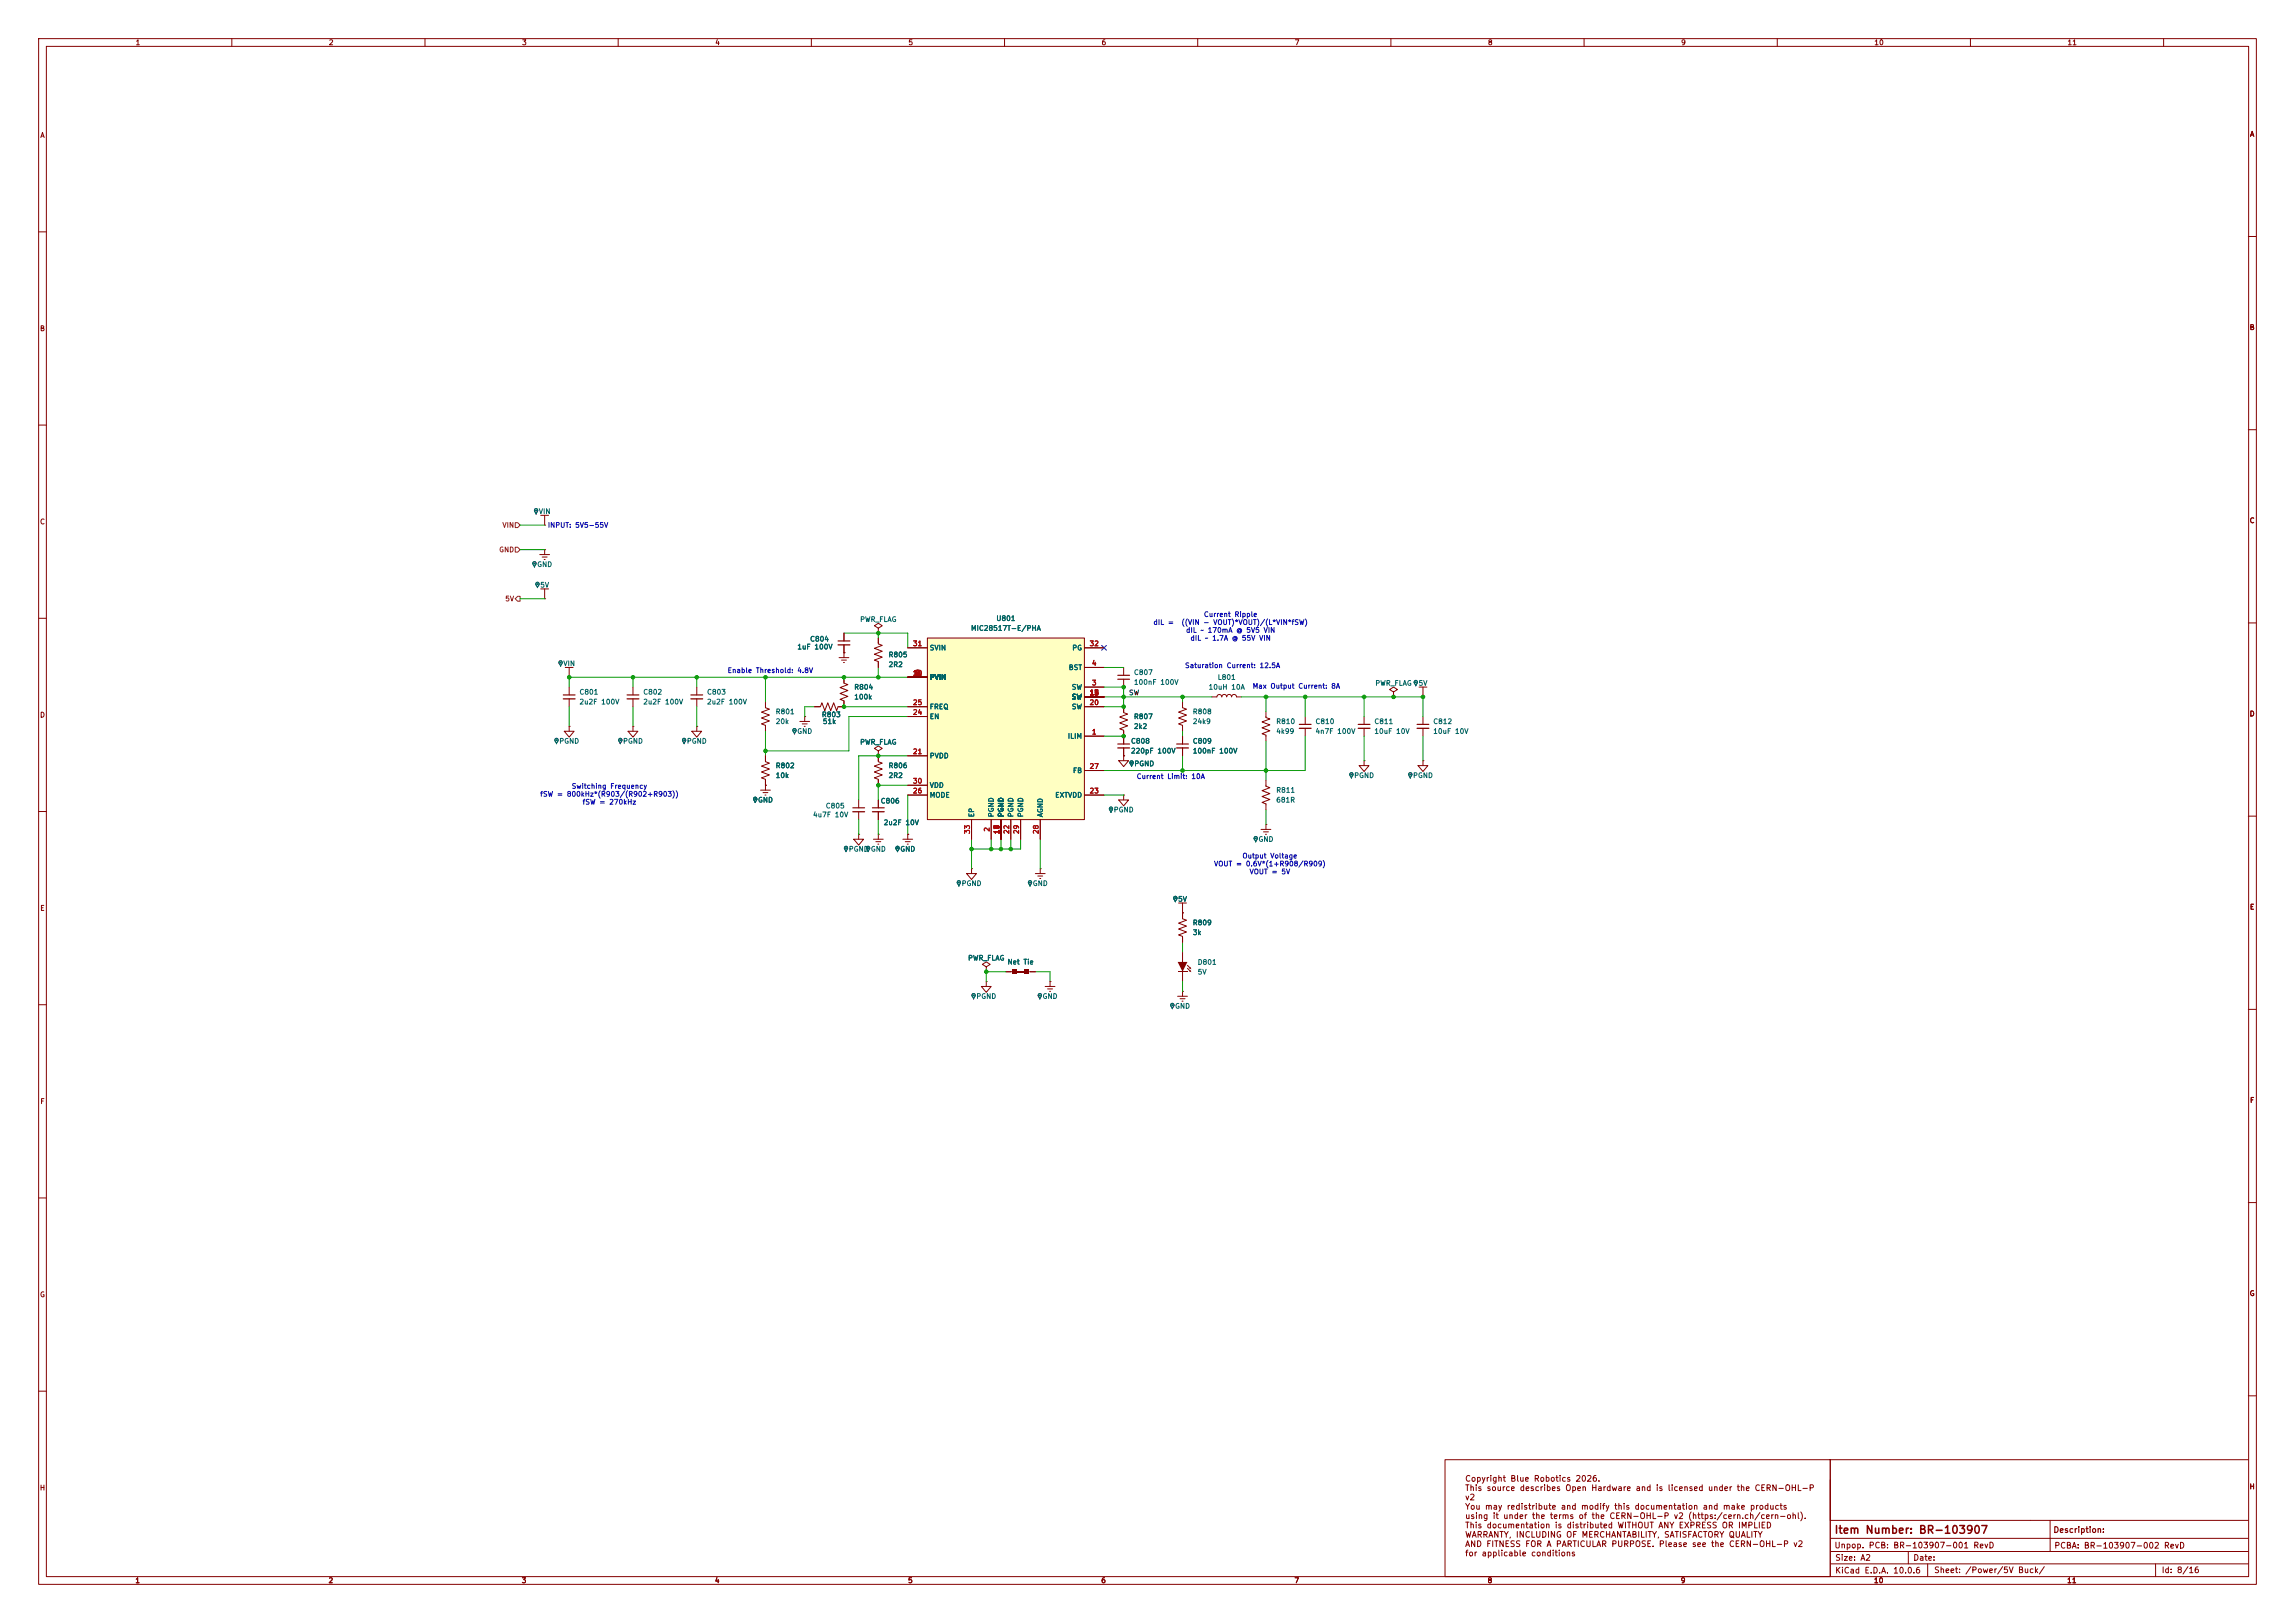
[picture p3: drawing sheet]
<svg xmlns="http://www.w3.org/2000/svg" width="594mm" height="420mm" viewBox="0 0 594 420" stroke-linecap="round" stroke-linejoin="round" font-family="sans-serif">
<defs><g id="words">
<text font-size="2" fill="#840000" x="474.7" y="397.4">Item Number: BR-103907</text>
<g font-size="1.5" fill="#840000">
<text x="379.1" y="383.8">Copyright Blue Robotics 2026.</text>
<text x="379.1" y="386.2">This source describes Open Hardware and is licensed under the CERN-OHL-P</text>
<text x="379.1" y="388.6">v2</text>
<text x="379.1" y="391">You may redistribute and modify this documentation and make products</text>
<text x="379.1" y="393.4">using it under the terms of the CERN-OHL-P v2 (https:/cern.ch/cern-ohl).</text>
<text x="379.1" y="395.8">This documentation is distributed WITHOUT ANY EXPRESS OR IMPLIED</text>
<text x="379.1" y="398.3">WARRANTY, INCLUDING OF MERCHANTABILITY, SATISFACTORY QUALITY</text>
<text x="379.1" y="400.7">AND FITNESS FOR A PARTICULAR PURPOSE. Please see the CERN-OHL-P v2</text>
<text x="474.7" y="401">Unpop. PCB: BR-103907-001 RevD</text>
<text x="531.3" y="397">Description:</text>
<text x="531.6" y="401.1">PCBA: BR-103907-002 RevD</text>
<text x="379.1" y="403.1">for applicable conditions</text>
<text x="474.9" y="404.2">Size: A2</text>
<text x="474.9" y="407.5">KiCad E.D.A. 10.0.6</text>
<text x="495.1" y="404.2">Date:</text>
<text x="500.5" y="407.4">Sheet: /Power/5V Buck/</text>
<text x="559.4" y="407.4">Id: 8/16</text>
</g>
<g font-size="1.3" fill="#840000">
<text x="35" y="12">1</text>
<text x="85" y="12">2</text>
<text x="135" y="12">3</text>
<text x="185" y="12">4</text>
<text x="235" y="12">5</text>
<text x="285" y="12">6</text>
<text x="335" y="12">7</text>
<text x="385" y="12">8</text>
<text x="435" y="12">9</text>
<text x="485" y="12">10</text>
<text x="535" y="12">11</text>
<text x="10.3" y="36">A</text>
<text x="582.2" y="35.7">A</text>
<text x="10.2" y="86">B</text>
<text x="582.1" y="85.7">B</text>
<text x="10.2" y="136">C</text>
<text x="582.1" y="135.7">C</text>
<text x="10.2" y="186">D</text>
<text x="582.1" y="185.7">D</text>
<text x="10.3" y="236">E</text>
<text x="582.2" y="235.7">E</text>
<text x="10.3" y="286">F</text>
<text x="582.2" y="285.7">F</text>
<text x="10.2" y="336">G</text>
<text x="582.1" y="335.7">G</text>
<text x="10.2" y="386">H</text>
<text x="582.1" y="385.7">H</text>
<text x="34.9" y="410">1</text>
<text x="84.9" y="410">2</text>
<text x="134.9" y="410">3</text>
<text x="184.9" y="410">4</text>
<text x="234.9" y="410">5</text>
<text x="284.9" y="410">6</text>
<text x="334.9" y="410">7</text>
<text x="384.9" y="410">8</text>
<text x="434.9" y="410">9</text>
<text x="484.9" y="410">10</text>
<text x="534.9" y="410">11</text>
</g>
<g font-size="1.3" fill="#725600">
<text x="129.9" y="136.9">VIN</text>
<text x="129.1" y="143.2">GND</text>
<text x="130.6" y="155.9">5V</text>
</g>
<g font-size="1.3" fill="#006464">
<text x="139.3" y="133.3">VIN</text>
<text x="138.9" y="147">GND</text>
<text x="139.7" y="152.3">5V</text>
<text x="222.5" y="161.2">PWR_FLAG</text>
<text x="257.7" y="161">U801</text>
<text x="209.5" y="166.3">C804</text>
<text x="251.2" y="163.5">MIC28517T-E/PHA</text>
<text x="145.7" y="172.7">VIN</text>
<text x="206.2" y="168.3">1uF 100V</text>
<text x="229.9" y="170.4">R805</text>
<text x="229.9" y="172.9">2R2</text>
<text x="240.5" y="168.6">SVIN</text>
<text x="276.5" y="173.7">BST</text>
<text x="277.4" y="168.6">PG</text>
<text x="221" y="178.8">R804</text>
<text x="240.5" y="176.2">PVIN</text>
<text x="277.3" y="178.8">SW</text>
<text x="293.4" y="175">C807</text>
<text x="293.4" y="177.5">100nF 100V</text>
<text x="312.7" y="178.8">10uH 10A</text>
<text x="315" y="176.2">L801</text>
<text x="355.8" y="177.7">PWR_FLAG</text>
<text x="367" y="177.7">5V</text>
<text x="149.8" y="180">C801</text>
<text x="149.8" y="182.6">2u2F 100V</text>
<text x="166.4" y="180">C802</text>
<text x="166.4" y="182.6">2u2F 100V</text>
<text x="182.9" y="180">C803</text>
<text x="182.9" y="182.6">2u2F 100V</text>
<text x="200.6" y="185.1">R801</text>
<text x="212.6" y="185.9">R803</text>
<text x="221" y="181.3">100k</text>
<text x="240.5" y="183.8">FREQ</text>
<text x="277.3" y="181.3">SW</text>
<text x="277.3" y="183.8">SW</text>
<text x="308.6" y="185.1">R808</text>
<text x="200.6" y="187.7">20k</text>
<text x="206.2" y="190.2">GND</text>
<text x="212.8" y="187.7">51k</text>
<text x="240.5" y="186.4">EN</text>
<text x="276.2" y="191.5">ILIM</text>
<text x="293.4" y="186.4">R807</text>
<text x="293.4" y="188.9">2k2</text>
<text x="308.6" y="187.7">24k9</text>
<text x="330.2" y="187.7">R810</text>
<text x="330.2" y="190.2">4k99</text>
<text x="340.3" y="187.7">C810</text>
<text x="340.3" y="190.2">4n7F 100V</text>
<text x="355.6" y="187.7">C811</text>
<text x="355.6" y="190.2">10uF 10V</text>
<text x="370.8" y="187.7">C812</text>
<text x="370.8" y="190.2">10uF 10V</text>
<text x="144.6" y="192.7">PGND</text>
<text x="161.1" y="192.7">PGND</text>
<text x="177.6" y="192.7">PGND</text>
<text x="222.5" y="193">PWR_FLAG</text>
<text x="240.5" y="196.5">PVDD</text>
<text x="292.6" y="192.7">C808</text>
<text x="292.6" y="195.3">220pF 100V</text>
<text x="308.6" y="192.7">C809</text>
<text x="308.6" y="195.3">100nF 100V</text>
<text x="200.6" y="199.1">R802</text>
<text x="200.6" y="201.6">10k</text>
<text x="229.9" y="199.1">R806</text>
<text x="229.9" y="201.6">2R2</text>
<text x="277.6" y="200.4">FB</text>
<text x="293.5" y="198.6">PGND</text>
<text x="350.4" y="201.6">PGND</text>
<text x="365.6" y="201.6">PGND</text>
<text x="196.1" y="208">GND</text>
<text x="213.6" y="209.5">C805</text>
<text x="227.8" y="208.2">C806</text>
<text x="240.5" y="206.7">MODE</text>
<text x="240.5" y="204.2">VDD</text>
<text x="273" y="206.7">EXTVDD</text>
<text x="330.2" y="205.4">R811</text>
<text x="330.2" y="208">681R</text>
<text x="210.3" y="211.8">4u7F 10V</text>
<text x="228.6" y="213.8">2u2F 10V</text>
<text x="252.4" y="211.6" transform="rotate(-90 252.4 211.6)">EP</text>
<text x="257.5" y="211.6" transform="rotate(-90 257.5 211.6)">PGND</text>
<text x="260" y="211.6" transform="rotate(-90 260 211.6)">PGND</text>
<text x="262.6" y="211.6" transform="rotate(-90 262.6 211.6)">PGND</text>
<text x="265.1" y="211.6" transform="rotate(-90 265.1 211.6)">PGND</text>
<text x="270.2" y="211.6" transform="rotate(-90 270.2 211.6)">AGND</text>
<text x="288.1" y="210.5">PGND</text>
<text x="219.6" y="220.7">PGND GND</text>
<text x="232.9" y="220.7">GND</text>
<text x="325.6" y="218.1">GND</text>
<text x="248.8" y="229.6">PGND</text>
<text x="267.2" y="229.6">GND</text>
<text x="304.8" y="233.6">5V</text>
<text x="308.6" y="239.7">R809</text>
<text x="308.6" y="242.3">3k</text>
<text x="250.4" y="248.9">PWR_FLAG</text>
<text x="260.6" y="249.9">Net Tie</text>
<text x="309.9" y="249.9">D801</text>
<text x="309.9" y="252.5">5V</text>
<text x="252.6" y="258.8">PGND</text>
<text x="269.7" y="258.8">GND</text>
<text x="304" y="261.3">GND</text>
</g>
<g font-size="1.3" fill="#0000c2">
<text x="141.6" y="136.9">INPUT: 5V5-55V</text>
<text x="298.4" y="162">dIL =</text>
<text x="305.7" y="162">((VIN - VOUT)*VOUT)/(L*VIN*fSW)</text>
<text x="311.5" y="160">Current Ripple</text>
<text x="306.8" y="164">dIL ~ 170mA @ 5V5 VIN</text>
<text x="308" y="166.1">dIL ~ 1.7A @ 55V VIN</text>
<text x="306.6" y="173.2">Saturation Current: 12.5A</text>
<text x="188.2" y="174.4">Enable Threshold: 4.8V</text>
<text x="324.1" y="178.5">Max Output Current: 8A</text>
<text x="294.1" y="201.9">Current Limit: 10A</text>
<text x="139.7" y="206.5">fSW = 800kHz*(R903/(R902+R903))</text>
<text x="147.8" y="204.4">Switching Frequency</text>
<text x="150.7" y="208.5">fSW = 270kHz</text>
<text x="314.1" y="224.5">VOUT = 0.6V*(1+R908/R909)</text>
<text x="321.4" y="222.4">Output Voltage</text>
<text x="323.3" y="226.5">VOUT = 5V</text>
</g>
<g font-size="1.3" fill="#a90000">
<text x="236.2" y="167.5">31</text>
<text x="281.9" y="167.5">32</text>
<text x="282.5" y="172.6">4</text>
<text x="236.2" y="175.1">10</text>
<text x="236.8" y="175.1">5</text>
<text x="236.8" y="175.1">6</text>
<text x="236.8" y="175.1">7</text>
<text x="236.8" y="175.1">8</text>
<text x="236.8" y="175.1">9</text>
<text x="237.4" y="175.1">1</text>
<text x="282.5" y="177.7">3</text>
<text x="236.2" y="185.3">24</text>
<text x="236.2" y="182.7">25</text>
<text x="281.9" y="180.2">12</text>
<text x="281.9" y="182.7">20</text>
<text x="283.1" y="180.2">3</text>
<text x="283.1" y="180.2">4</text>
<text x="283.1" y="180.2">5</text>
<text x="282.5" y="190.4">1</text>
<text x="236.2" y="195.4">21</text>
<text x="236.2" y="203.1">30</text>
<text x="281.9" y="199.3">27</text>
<text x="236.2" y="205.6">26</text>
<text x="281.9" y="205.6">23</text>
<text x="251.3" y="216" transform="rotate(-90 251.3 216)">33</text>
<text x="256.4" y="215.4" transform="rotate(-90 256.4 215.4)">2</text>
<text x="258.9" y="216" transform="rotate(-90 258.9 216)">16</text>
<text x="258.9" y="214.8" transform="rotate(-90 258.9 214.8)">7</text>
<text x="258.9" y="214.8" transform="rotate(-90 258.9 214.8)">8</text>
<text x="258.9" y="214.8" transform="rotate(-90 258.9 214.8)">9</text>
<text x="261.5" y="216" transform="rotate(-90 261.5 216)">22</text>
<text x="264" y="216" transform="rotate(-90 264 216)">29</text>
<text x="269.1" y="216" transform="rotate(-90 269.1 216)">28</text>
</g>
<text font-size="1.3" fill="#0f0f0f" x="292.1" y="180.2">SW</text>
</g></defs>
<g fill="none" stroke="#840000" stroke-width=".26">
<path d="M10 10h574v400h-574zM12 12h570v396h-570zM60 10v2M110 10v2M160 10v2M210 10v2M260 10v2M310 10v2M360 10v2M410 10v2M460 10v2M510 10v2"/>
<path d="M560 10v2M10 60h2M581.9 61.2h2M10 110h2M581.9 111.2h2M10 160h2M217.2 170.2h2.5M217.8 170.8h1.3M218.3 171.5h.3M218.4 175.3v1.5l1.1 .4-2.1 .7 2.1 .8-2.1 .8 2.1 .7-2.1 .8 1 .4v1.5h-1.5l-.4 1-.7-2-.8 2-.8-2-.7 2-.8-2-.4 1h-1.5M218.4 168.9h.1M218.4 163.8v2.1"/>
<path d="M218.4 166.9v3.3M227.3 165.1v1.5l1 .4-2 .8 2 .7-2 .8 2 .8-2 .7 1 .4v1.5M227.3 162.6l1-.7-1-.6-1 .6 1 .7v1.2M227.3 163.8h.1M290.8 172.7v2.1M290.8 175.8v2M360.7 179.1l1-.7-1-.6-1 .6 1 .7v1.2M581.9 161.2h2M205.3 188.6a.49 .49 0 0 1 .7 .2 .49 .49 0 0 1-.2 .7l-.2 .4-.1-.3a.64 .64 0 0 1-.2-1zM207 186.7h2.5M207.6 187.3h1.3M208.2 188h.2"/>
<path d="M208.3 185.4h.1M208.3 185.4v1.3M227.3 194.3l1-.6-1-.7-1 .7 1 .6v1.3M227.3 195.6h.1M227.3 195.6v1.5l1 .4-2 .7 2 .8-2 .8 2 .7-2 .8 1 .4v1.5M289.6 196.9h2.5l-1.3 1.5zM290.8 182.9v1.5l1 .4-2 .7 2 .8-2 .8 2 .7-2 .8 1 .4v3.5M290.8 195.6h.1M290.8 193.5v3.4M292.6 197a.49 .49 0 0 1 .7 .2 .49 .49 0 0 1-.2 .7l-.2 .4-.2-.4a.64 .64 0 0 1-.1-.9zM306.1 181.6v1.5l1 .4-2 .8 2 .7-2 .8 2 .8-2 .7 1 .4v1.5M306.1 190.5v2"/>
<path d="M306.1 193.5v2.1M313.7 180.3h1.3l.2-.4 .4-.2 .4 .2 .2 .4 .2-.4 .4-.2 .5 .2 .2 .4 .5-.6 .5 .1 .3 .5 .2-.4 .4-.2 .4 .2 .2 .4h1.3M327.7 184.2v1.5l1 .4-2.1 .7 2.1 .8-2.1 .7 2.1 .8-2.1 .8 1.1 .3v1.6M337.8 185.4v2.1M337.8 188.5v2M360.7 180.3h.1M367 198.1h2.6l-1.3 1.5zM368.3 196.9h.1M368.3 185.4v2.1M368.3 188.5v2M368.3 196.9v1.2M10 210h2"/>
<path d="M287.3 208.9a.49 .49 0 0 1 .7 .2 .49 .49 0 0 1-.2 .7l-.3 .4-.1-.3a.64 .64 0 0 1-.1-1zM289.6 207h2.5l-1.3 1.5zM290.8 205.7h.1M290.8 205.7v1.3M324.7 216.6a.49 .49 0 0 1 .7 .1 .49 .49 0 0 1-.2 .7l-.2 .5-.1-.4a.64 .64 0 0 1-.2-.9zM326.4 214.6h2.5M327 215.3h1.3M327.5 215.9h.3M327.7 213.4h.1M327.7 213.4v1.2M364.7 200.1a.49 .49 0 0 1 .7 .1 .49 .49 0 0 1-.2 .7l-.2 .4-.1-.3a.64 .64 0 0 1-.2-.9zM581.9 211.2h2"/>
<path d="M266.3 228a.49 .49 0 0 1 .7 .2 .49 .49 0 0 1-.2 .6l-.2 .5-.2-.4a.64 .64 0 0 1-.1-.9zM268 226.1h2.5M268.6 226.7h1.3M269.1 227.3h.3M269.2 224.8h.1M269.2 224.8v1.3M306.1 236.2v1.5l1 .4-2 .8 2 .7-2 .8 2 .8-2 .7 1 .4v1.5M303.1 259.7a.49 .49 0 0 1 .7 .2 .49 .49 0 0 1-.2 .7l-.2 .4-.1-.3a.64 .64 0 0 1-.2-1zM304.8 257.8h2.5M305.4 258.4h1.3M305.9 259.1h.3M306.1 256.5h.1"/>
<path d="M306.1 256.5v1.3M10 260h2M581.9 261.2h2M10 310h2M581.9 311.2h2M10 360h2M374 377.7h99.7v30.3h-99.7zM473.7 377.7h108.2M473.7 377.7v30.3M581.9 361.2h2M473.7 393.4h108.2M473.9 398.1h108"/>
<path d="M530.6 393.4v4.6M530.6 398.1v3.4M473.9 404.7h108M473.9 401.5h108M493.9 401.5v3.2M498.9 404.7v3.3M557.9 404.7v3.3"/>
</g>
<path d="M216.9 165.9h3.1M289.3 174.8h3.1M289.3 175.8h3.1M289.3 192.5h3.1M304.5 192.5h3.1M336.3 187.5h3M366.8 187.5h3" fill="none" stroke="#840000" stroke-width=".3"/>
<path d="M216.9 166.9h3.1M289.3 193.5h3.1M304.5 193.5h3.1M336.3 188.5h3M366.8 188.5h3" fill="none" stroke="#840000" stroke-width=".33"/>
<g fill="#840000" stroke="#840000" stroke-width=".26">
<circle cx="266.6" cy="228.4" r=".09"/>
<circle cx="325" cy="216.9" r=".09"/>
<circle cx="292.9" cy="197.4" r=".09"/>
<circle cx="205.6" cy="189" r=".09"/>
<circle cx="365" cy="200.4" r=".09"/>
<circle cx="287.5" cy="209.3" r=".09"/>
<circle cx="303.4" cy="260.1" r=".09"/>
</g>
<path d="M205.3 188.6a.49 .49 0 0 1 .7 .2 .49 .49 0 0 1-.2 .7l-.2 .4-.1-.3a.64 .64 0 0 1-.2-1zM292.6 197a.49 .49 0 0 1 .7 .2 .49 .49 0 0 1-.2 .7l-.2 .4-.2-.4a.64 .64 0 0 1-.1-.9zM287.3 208.9a.49 .49 0 0 1 .7 .2 .49 .49 0 0 1-.2 .7l-.3 .4-.1-.3a.64 .64 0 0 1-.1-1zM324.7 216.6a.49 .49 0 0 1 .7 .1 .49 .49 0 0 1-.2 .7l-.2 .5-.1-.4a.64 .64 0 0 1-.2-.9zM364.7 200.1a.49 .49 0 0 1 .7 .1 .49 .49 0 0 1-.2 .7l-.2 .4-.1-.3a.64 .64 0 0 1-.2-.9zM266.3 228a.49 .49 0 0 1 .7 .2 .49 .49 0 0 1-.2 .6l-.2 .5-.2-.4a.64 .64 0 0 1-.1-.9zM303.1 259.7a.49 .49 0 0 1 .7 .2 .49 .49 0 0 1-.2 .7l-.2 .4-.1-.3a.64 .64 0 0 1-.2-1z" fill="none" stroke="#006464" stroke-width=".26"/>
<g fill="#006464" stroke="#006464" stroke-width=".26">
<circle cx="266.6" cy="228.4" r=".09"/>
<circle cx="325" cy="216.9" r=".09"/>
<circle cx="292.9" cy="197.4" r=".09"/>
<circle cx="205.6" cy="189" r=".09"/>
<circle cx="365" cy="200.4" r=".09"/>
<circle cx="287.5" cy="209.3" r=".09"/>
<circle cx="303.4" cy="260.1" r=".09"/>
</g>
<path d="M240 165.1h40.7v47h-40.7z" fill="#ffffc2"/>
<g fill="none" stroke="#840000" stroke-width=".26">
<path d="M234.9 175.3h5.1M234.9 167.6h5.1M240 165.1h40.7v47h-40.7zM280.7 177.8h5M280.7 172.7h5M280.7 167.6h5M234.9 182.9h5.1M234.9 195.6h5.1M234.9 185.4h5.1M280.7 190.5h5M280.7 180.3h5M280.7 182.9h5"/>
<path d="M280.7 199.4h5M234.9 205.7h5.1M234.9 203.2h5.1M251.5 212.1v5.1M256.5 212.1v5.1M259.1 212.1v5.1M261.6 212.1v5.1M264.2 212.1v5.1M269.2 212.1v5.1M280.7 205.7h5M304.8 251.5h2.5M306.1 248.9v2.6"/>
</g>
<path d="M308.1 251l.3 .6-.7-.3z" fill="#840000"/>
<path d="M307.3 250.6l.7 .6" fill="none" stroke="#840000" stroke-width=".26"/>
<path d="M308.1 250.2l.3 .6-.7-.2z" fill="#840000"/>
<path d="M307.3 249.8l.7 .6" fill="none" stroke="#840000" stroke-width=".26"/>
<path d="M304.8 248.9h2.5l-1.2 2.6z" fill="#840000"/>
<g fill="none" stroke="#840000" stroke-width=".26">
<path d="M138.8 150.8a.49 .49 0 0 1 .7 .1 .49 .49 0 0 1-.2 .7l-.2 .5-.1-.4a.64 .64 0 0 1-.2-.9zM140 152.4h2M141 154.9h.1M141 152.4v2.5M144.8 171.1a.49 .49 0 0 1 .7 .2 .49 .49 0 0 1-.2 .6l-.2 .5-.1-.4a.64 .64 0 0 1-.2-.9zM146.3 172.7h2M147.3 175.3h.1M147.3 172.7v2.6M147.3 177.8v2M163.8 177.8v2M180.3 177.8v2M366.2 176.2a.49 .49 0 0 1 .6 .1 .49 .49 0 0 1-.2 .7l-.2 .5-.1-.4a.64 .64 0 0 1-.1-.9z"/>
<path d="M367.3 177.8h2M368.3 177.8v2.5M143.8 191.2a.49 .49 0 0 1 .6 .1 .49 .49 0 0 1-.2 .7l-.2 .5-.1-.4a.64 .64 0 0 1-.1-.9zM146 189.2h2.6l-1.3 1.6zM147.3 188h.1M147.3 180.8v2.1M147.3 188v1.2M160.3 191.2a.49 .49 0 0 1 .7 .1 .49 .49 0 0 1-.2 .7l-.3 .5-.1-.4a.64 .64 0 0 1-.1-.9zM162.6 189.2h2.5l-1.3 1.6zM163.8 188h.1M163.8 180.8v2.1M163.8 188v1.2"/>
<path d="M176.8 191.2a.49 .49 0 0 1 .7 .1 .49 .49 0 0 1-.2 .7l-.2 .5-.2-.4a.64 .64 0 0 1-.1-.9zM179.1 189.2h2.5l-1.3 1.6zM180.3 188h.1M180.3 180.8v2.1M180.3 188v1.2M198.1 181.6v1.5l1 .4-2 .8 2 .7-2 .8 2 .8-2 .7 1 .4v1.5M198.1 195.6v1.5l1 .4-2 .7 2 .8-2 .8 2 .7-2 .8 1 .4v2.8M351.8 198.1h2.5l-1.2 1.5zM353.1 196.9h.1M353.1 185.4v2.1M353.1 188.5v2M353.1 196.9v1.2"/>
<path d="M368.3 180.3h.1M195.2 206.4a.49 .49 0 0 1 .7 .2 .49 .49 0 0 1-.2 .7l-.2 .4-.2-.4a.64 .64 0 0 1-.1-.9zM196.8 204.5h2.6M197.5 205.1h1.3M198 205.7h.2M198.1 203.2h.1M218.7 219.1a.49 .49 0 0 1 .7 .2 .49 .49 0 0 1-.2 .7l-.2 .4-.2-.4a.64 .64 0 0 1-.1-.9zM221 217.2h2.5l-1.3 1.5zM222.2 215.9h.1M222.2 207v2M222.2 210.1v2M222.2 215.9v1.3"/>
<path d="M224.4 219.1a.49 .49 0 0 1 .7 .2 .49 .49 0 0 1-.2 .7l-.2 .4-.2-.4a.64 .64 0 0 1-.1-.9zM226.1 217.2h2.5M226.7 217.8h1.3M227.2 218.4h.3M227.3 215.9h.1M227.3 207v2M227.3 210.1v2M227.3 215.9v1.3M232 219.1a.49 .49 0 0 1 .7 .2 .49 .49 0 0 1-.2 .7l-.2 .4-.1-.4a.64 .64 0 0 1-.2-.9zM233.7 217.2h2.5M234.3 217.8h1.3M234.8 218.4h.3"/>
<path d="M234.9 215.9h.1M234.9 215.9v1.3M327.7 201.9v1.6l1 .3-2.1 .8 2.1 .8-2.1 .7 2.1 .8-2.1 .7 1.1 .4v1.6M349.5 200.1a.49 .49 0 0 1 .7 .1 .49 .49 0 0 1-.2 .7l-.2 .4-.2-.3a.64 .64 0 0 1-.1-.9zM247.9 228a.49 .49 0 0 1 .7 .2 .49 .49 0 0 1-.2 .6l-.2 .5-.2-.4a.64 .64 0 0 1-.1-.9zM250.2 226.1h2.5l-1.2 1.5zM251.5 224.8h.1M251.5 224.8v1.3M303.9 232.1a.49 .49 0 0 1 .7 .1 .49 .49 0 0 1-.2 .7l-.2 .4-.1-.3a.64 .64 0 0 1-.2-.9zM305.1 233.7h2M306.1 236.2h.1M306.1 233.7v2.5"/>
<path d="M251.7 257.2a.49 .49 0 0 1 .7 .2 .49 .49 0 0 1-.2 .7l-.2 .4-.2-.4a.64 .64 0 0 1-.1-.9zM254 255.3h2.5l-1.2 1.5zM255.3 250.2l1-.6-1-.7-1 .7 1 .6v1.3M255.3 251.5h.1M255.3 254h.1M255.3 254v1.3M261.6 251.5h.3M266.4 251.5h.3M268.8 257.2a.49 .49 0 0 1 .7 .2 .49 .49 0 0 1-.2 .7l-.2 .4-.1-.4a.64 .64 0 0 1-.2-.9zM270.5 255.3h2.5M271.1 255.9h1.3M271.7 256.5h.2"/>
<path d="M271.8 254h.1M271.8 254v1.3M306.1 246.4v2.5M306.1 251.5v2.5"/>
</g>
<g fill="#840000" stroke="#840000" stroke-width=".26">
<circle cx="349.8" cy="200.4" r=".09"/>
<circle cx="304.2" cy="232.4" r=".09"/>
<circle cx="219" cy="219.5" r=".09"/>
<circle cx="224.7" cy="219.5" r=".09"/>
<circle cx="232.3" cy="219.5" r=".09"/>
<circle cx="145.1" cy="171.5" r=".09"/>
<circle cx="366.4" cy="176.6" r=".09"/>
<circle cx="160.5" cy="191.5" r=".09"/>
<circle cx="144" cy="191.5" r=".09"/>
<circle cx="248.2" cy="228.4" r=".09"/>
<circle cx="195.5" cy="206.8" r=".09"/>
<circle cx="177.1" cy="191.5" r=".09"/>
<circle cx="139.1" cy="151.2" r=".09"/>
<circle cx="269.1" cy="257.6" r=".09"/>
<circle cx="252" cy="257.6" r=".09"/>
</g>
<g fill="none" stroke="#006464" stroke-width=".26">
<path d="M138.8 150.8a.49 .49 0 0 1 .7 .1 .49 .49 0 0 1-.2 .7l-.2 .5-.1-.4a.64 .64 0 0 1-.2-.9zM144.8 171.1a.49 .49 0 0 1 .7 .2 .49 .49 0 0 1-.2 .6l-.2 .5-.1-.4a.64 .64 0 0 1-.2-.9zM366.2 176.2a.49 .49 0 0 1 .6 .1 .49 .49 0 0 1-.2 .7l-.2 .5-.1-.4a.64 .64 0 0 1-.1-.9zM143.8 191.2a.49 .49 0 0 1 .6 .1 .49 .49 0 0 1-.2 .7l-.2 .5-.1-.4a.64 .64 0 0 1-.1-.9zM160.3 191.2a.49 .49 0 0 1 .7 .1 .49 .49 0 0 1-.2 .7l-.3 .5-.1-.4a.64 .64 0 0 1-.1-.9zM176.8 191.2a.49 .49 0 0 1 .7 .1 .49 .49 0 0 1-.2 .7l-.2 .5-.2-.4a.64 .64 0 0 1-.1-.9zM195.2 206.4a.49 .49 0 0 1 .7 .2 .49 .49 0 0 1-.2 .7l-.2 .4-.2-.4a.64 .64 0 0 1-.1-.9zM218.7 219.1a.49 .49 0 0 1 .7 .2 .49 .49 0 0 1-.2 .7l-.2 .4-.2-.4a.64 .64 0 0 1-.1-.9zM224.4 219.1a.49 .49 0 0 1 .7 .2 .49 .49 0 0 1-.2 .7l-.2 .4-.2-.4a.64 .64 0 0 1-.1-.9zM232 219.1a.49 .49 0 0 1 .7 .2 .49 .49 0 0 1-.2 .7l-.2 .4-.1-.4a.64 .64 0 0 1-.2-.9zM349.5 200.1a.49 .49 0 0 1 .7 .1 .49 .49 0 0 1-.2 .7l-.2 .4-.2-.3a.64 .64 0 0 1-.1-.9zM247.9 228a.49 .49 0 0 1 .7 .2 .49 .49 0 0 1-.2 .6l-.2 .5-.2-.4a.64 .64 0 0 1-.1-.9z"/>
<path d="M303.9 232.1a.49 .49 0 0 1 .7 .1 .49 .49 0 0 1-.2 .7l-.2 .4-.1-.3a.64 .64 0 0 1-.2-.9zM251.7 257.2a.49 .49 0 0 1 .7 .2 .49 .49 0 0 1-.2 .7l-.2 .4-.2-.4a.64 .64 0 0 1-.1-.9zM268.8 257.2a.49 .49 0 0 1 .7 .2 .49 .49 0 0 1-.2 .7l-.2 .4-.1-.4a.64 .64 0 0 1-.2-.9z"/>
</g>
<g fill="#006464" stroke="#006464" stroke-width=".26">
<circle cx="349.8" cy="200.4" r=".09"/>
<circle cx="304.2" cy="232.4" r=".09"/>
<circle cx="219" cy="219.5" r=".09"/>
<circle cx="224.7" cy="219.5" r=".09"/>
<circle cx="232.3" cy="219.5" r=".09"/>
<circle cx="145.1" cy="171.5" r=".09"/>
<circle cx="366.4" cy="176.6" r=".09"/>
<circle cx="160.5" cy="191.5" r=".09"/>
<circle cx="144" cy="191.5" r=".09"/>
<circle cx="248.2" cy="228.4" r=".09"/>
<circle cx="195.5" cy="206.8" r=".09"/>
<circle cx="177.1" cy="191.5" r=".09"/>
<circle cx="139.1" cy="151.2" r=".09"/>
<circle cx="269.1" cy="257.6" r=".09"/>
<circle cx="252" cy="257.6" r=".09"/>
</g>
<path d="M145.8 179.8h3M162.3 179.8h3.1M178.8 179.8h3.1M351.5 187.5h3.1M220.7 209h3.1M225.8 209h3.1" fill="none" stroke="#840000" stroke-width=".3"/>
<path d="M145.8 180.8h3M162.3 180.8h3.1M178.8 180.8h3.1M351.5 188.5h3.1M220.7 210.1h3.1M225.8 210.1h3.1" fill="none" stroke="#840000" stroke-width=".33"/>
<g fill="#840000">
<path d="M261.9 250.8h1.2v1.3h-1.2z"/>
<path d="M265.2 250.8h1.2v1.3h-1.2z"/>
<path d="M263.1 251.2h2.1v.5h-2.1z"/>
</g>
<g fill="none" stroke="#840000" stroke-width=".26">
<path d="M138.5 131.7a.49 .49 0 0 1 .7 .2 .49 .49 0 0 1-.2 .7l-.3 .4-.1-.3a.64 .64 0 0 1-.1-1zM140 133.4h2M141 135.9h.1M141 133.4v2.5M138 145.4a.49 .49 0 0 1 .7 .2 .49 .49 0 0 1-.2 .7l-.2 .4-.1-.3a.64 .64 0 0 1-.2-1zM139.7 143.5h2.5M140.3 144.1h1.3M140.8 144.8h.3M141 142.2h.1M141 142.2v1.3M218.4 168.9h.1M218.4 163.8v2.1"/>
<path d="M218.4 166.9v2M218.4 175.3v1.2M227.3 165.1v1.3M227.3 171.5v1.2M234.9 175.3h5.1M234.9 167.6h5.1M280.7 177.8h5M280.7 172.7h5M280.7 167.6h5M198.1 195.6v1.3M210.8 182.9h1.3M218.4 181.6v1.3h-1.2"/>
<path d="M227.3 195.6h.1M227.3 195.6v1.3M234.9 182.9h5.1M234.9 195.6h5.1M234.9 185.4h5.1M280.7 182.9h5M280.7 190.5h5M280.7 180.3h5M280.7 199.4h5M290.8 195.6h.1M290.8 182.9v1.3M290.8 189.2v3.3"/>
<path d="M290.8 193.5v2.1M306.1 190.5v2M306.1 193.5v2.1M198.1 203.2h.1M198.1 201.9v1.3M227.3 201.9v1.3M227.3 207v2M227.3 210.1v2M234.9 215.9h.1M234.9 205.7h5.1M234.9 203.2h5.1M251.5 212.1v5.1"/>
<path d="M256.5 212.1v5.1M259.1 212.1v5.1M261.6 212.1v5.1M264.2 212.1v5.1M269.2 212.1v5.1M280.7 205.7h5M306.1 236.2h.1M306.1 236.2v1.3M255.3 251.5h.1M260.3 251.5h1.3M266.7 251.5h1.3M306.1 242.6v1.2"/>
</g>
<g fill="#840000" stroke="#840000" stroke-width=".26">
<circle cx="138.3" cy="145.8" r=".09"/>
<circle cx="138.7" cy="132.1" r=".09"/>
</g>
<path d="M138.5 131.7a.49 .49 0 0 1 .7 .2 .49 .49 0 0 1-.2 .7l-.3 .4-.1-.3a.64 .64 0 0 1-.1-1zM138 145.4a.49 .49 0 0 1 .7 .2 .49 .49 0 0 1-.2 .7l-.2 .4-.1-.3a.64 .64 0 0 1-.2-1zM292.6 197a.49 .49 0 0 1 .7 .2 .49 .49 0 0 1-.2 .7l-.2 .4-.2-.4a.64 .64 0 0 1-.1-.9zM195.2 206.4a.49 .49 0 0 1 .7 .2 .49 .49 0 0 1-.2 .7l-.2 .4-.2-.4a.64 .64 0 0 1-.1-.9zM232 219.1a.49 .49 0 0 1 .7 .2 .49 .49 0 0 1-.2 .7l-.2 .4-.1-.4a.64 .64 0 0 1-.2-.9zM303.9 232.1a.49 .49 0 0 1 .7 .1 .49 .49 0 0 1-.2 .7l-.2 .4-.1-.3a.64 .64 0 0 1-.2-.9z" fill="none" stroke="#006464" stroke-width=".26"/>
<g fill="#006464" stroke="#006464" stroke-width=".26">
<circle cx="138.3" cy="145.8" r=".09"/>
<circle cx="138.7" cy="132.1" r=".09"/>
<circle cx="232.3" cy="219.5" r=".09"/>
<circle cx="195.5" cy="206.8" r=".09"/>
<circle cx="292.9" cy="197.4" r=".09"/>
<circle cx="304.2" cy="232.4" r=".09"/>
</g>
<path d="M133.3 135.3h.7l.6 .6-.6 .6h-.7zM133.3 141.6h.7l.6 .6-.6 .7h-.7zM134 154.3h.6v1.3h-.6l-.7-.7z" fill="none" stroke="#725600" stroke-width=".26"/>
<g fill="none" stroke="#009600" stroke-width=".26">
<path d="M134.6 135.9h6.4M134.6 142.2h6.4M134.6 154.9h6.4M163.8 175.3v2.5M180.3 175.3v2.5M198.1 175.3v6.3M218.4 163.8h16.5v3.8M227.3 163.8v1.3M227.3 172.7v2.6M234.9 175.3h-87.6v2.5M285.7 177.8h5.1v5.1h-5.1M285.7 172.7h5.1"/>
<path d="M147.3 182.9v5.1M163.8 182.9v5.1M180.3 182.9v5.1M198.1 189.2v6.4M210.8 182.9h-2.5v2.5M218.4 182.9h16.5M234.9 185.4h-15.2v8.9h-21.6M234.9 195.6h-12.7v11.4M285.7 180.3h28M285.7 190.5h5.1M306.1 180.3v1.3M306.1 189.2v1.3"/>
<path d="M306.1 195.6v3.8M321.3 180.3h47v5.1M327.7 180.3v3.9M327.7 191.8v10.1M337.8 180.3v5.1M337.8 190.5v8.9h-52.1M353.1 180.3v5.1M353.1 190.5v6.4M368.3 190.5v6.4M222.2 212.1v3.8M227.3 212.1v3.8M234.9 203.2h-7.6v3.8"/>
<path d="M234.9 205.7v10.2M251.5 217.2v7.6M256.5 217.2v2.5M259.1 217.2v2.5M261.6 217.2v2.5M264.2 217.2v2.5h-12.7M269.2 217.2v7.6M285.7 205.7h5.1M327.7 209.6v3.8M260.3 251.5h-5v2.5M268 251.5h3.8v2.5M306.1 243.8v2.6"/>
<path d="M306.1 254v2.5"/>
</g>
<path d="M285.1 167l1.3 1.2M286.4 167l-1.3 1.2" fill="none" stroke="#000084" stroke-width=".26"/>
<g fill="#009600" stroke="#009600" stroke-width=".26">
<circle cx="227.3" cy="195.6" r=".46"/>
<circle cx="198.1" cy="194.3" r=".46"/>
<circle cx="218.4" cy="182.9" r=".46"/>
<circle cx="198.1" cy="175.3" r=".46"/>
<circle cx="227.3" cy="175.3" r=".46"/>
<circle cx="218.4" cy="175.3" r=".46"/>
<circle cx="227.3" cy="163.8" r=".46"/>
<circle cx="227.3" cy="203.2" r=".46"/>
<circle cx="255.3" cy="251.5" r=".46"/>
<circle cx="259.1" cy="219.7" r=".46"/>
<circle cx="261.6" cy="219.7" r=".46"/>
<circle cx="256.5" cy="219.7" r=".46"/>
<circle cx="251.5" cy="219.7" r=".46"/>
<circle cx="327.7" cy="180.3" r=".46"/>
<circle cx="337.8" cy="180.3" r=".46"/>
<circle cx="368.3" cy="180.3" r=".46"/>
<circle cx="353.1" cy="180.3" r=".46"/>
<circle cx="360.7" cy="180.3" r=".46"/>
<circle cx="163.8" cy="175.3" r=".46"/>
<circle cx="147.3" cy="175.3" r=".46"/>
<circle cx="180.3" cy="175.3" r=".46"/>
<circle cx="306.1" cy="180.3" r=".46"/>
<circle cx="290.8" cy="177.8" r=".46"/>
<circle cx="290.8" cy="180.3" r=".46"/>
<circle cx="290.8" cy="182.9" r=".46"/>
<circle cx="290.8" cy="190.5" r=".46"/>
<circle cx="306.1" cy="199.4" r=".46"/>
<circle cx="327.7" cy="199.4" r=".46"/>
</g>
<use href="#words"/>
</svg>
